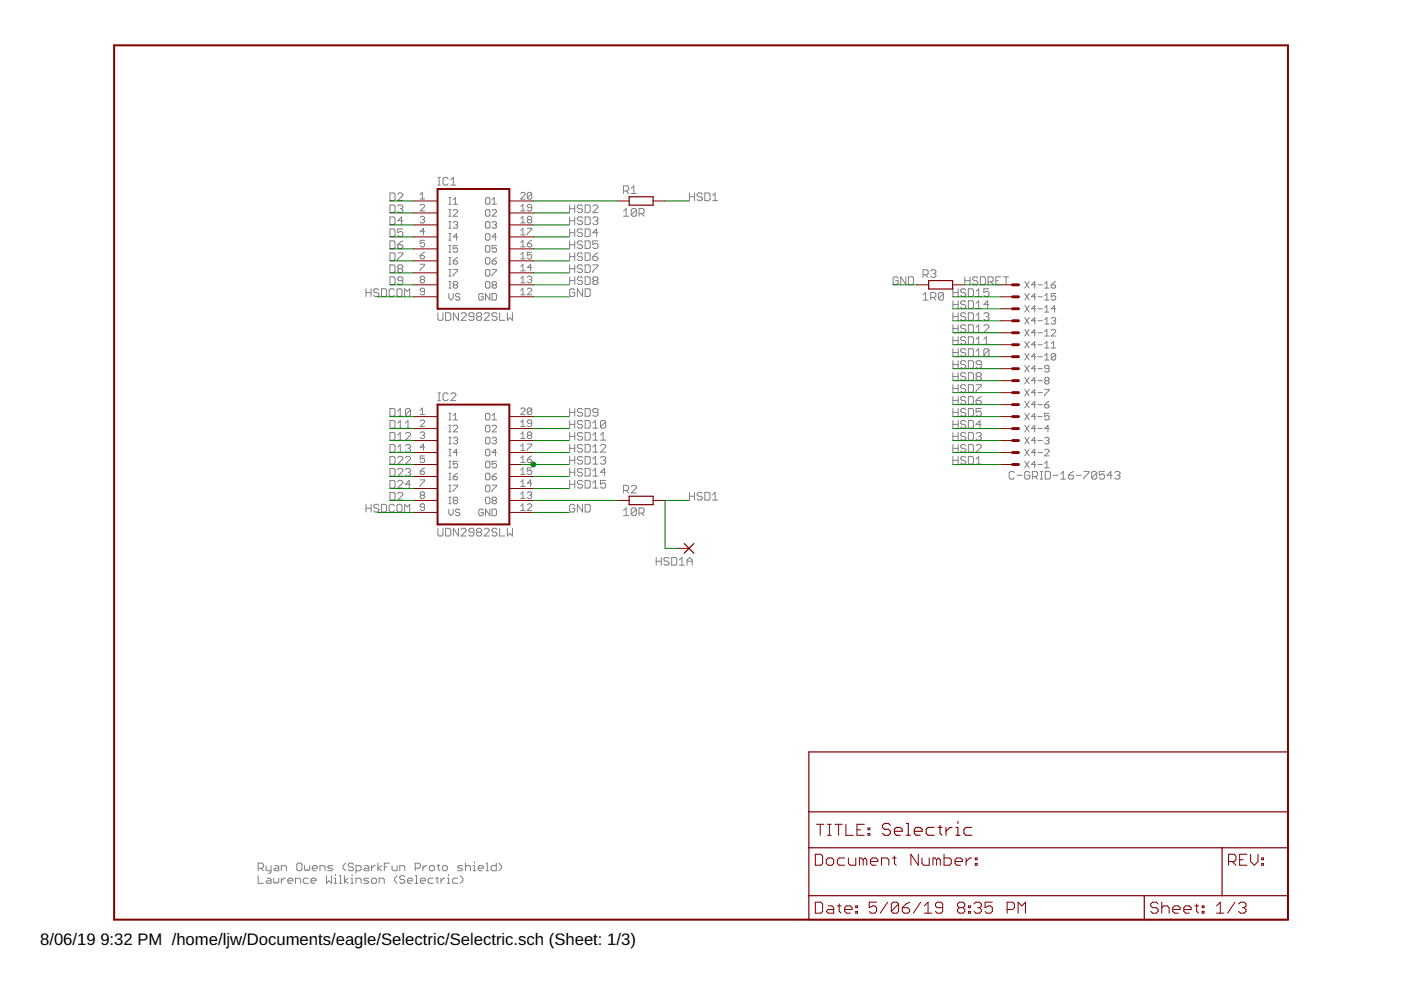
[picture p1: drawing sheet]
<svg xmlns="http://www.w3.org/2000/svg" width="297mm" height="210mm" viewBox="0 0 297 210" stroke-linecap="round" stroke-linejoin="round" font-family="sans-serif">
<defs><g id="words">
<g font-size="3.5">
<text x="8.5" y="200.4">8/06/19</text>
<text x="21.3" y="200.4">9:32 PM /home/ljw/Documents/eagle/Selectric/Selectric.sch (Sheet: 1/3)</text>
</g>
</g></defs>
<g fill="none" stroke="#808080" stroke-width=".21">
<path d="M92.8 39.2h.6M92.8 37.6h.6M93.1 37.6v1.6M95 37.9l-.3-.3h-.5l-.3 .3v1.1l.3 .2h.5l.3-.2M95.6 38.2l.5-.6v1.6M95.6 39.2h1M133.8 40l.6-.6v1.6M82.7 58.7h.8l.3 .3v1l-.3 .3h-.8zM82.7 40.9h.8l.3 .3v1.1l-.3 .2h-.8zM82.7 43.5h.8l.3 .2v1.1l-.3 .3h-.8zM82.7 46h.8l.3 .3v1l-.3 .3h-.8zM82.7 48.5h.8l.3 .3v1.1l-.3 .3h-.8z"/>
<path d="M82.7 51.1h.8l.3 .3v1l-.3 .3h-.8zM82.7 53.6h.8l.3 .3v1.1l-.3 .2h-.8zM82.7 56.2h.8l.3 .2v1.1l-.3 .3h-.8zM84.3 41.2l.3-.3h.5l.3 .3v.2l-1.1 1.1h1.1M84.3 43.7l.3-.2h.5l.3 .2v.3l-.3 .3M84.3 51.9h.8l.3 .3v.2l-.3 .3h-.5l-.3-.3zM84.3 53.6h1.1v.3l-1.1 1.1v.2M84.6 57l-.3-.3v-.3l.3-.2h.5l.3 .2v.3l-.3 .3M84.6 57l-.3 .2v.3l.3 .3h.5l.3-.3v-.3l-.3-.2M84.6 57h.5M84.9 44.3h.2M85.1 44.3l.3 .2v.3l-.3 .3h-.5l-.3-.3"/>
<path d="M85.4 48.5h-1.1v.8l.6-.2h.2l.3 .2v.6l-.3 .3h-.5l-.3-.3M85.4 59.5h-.8l-.3-.3v-.2l.3-.3h.5l.3 .3v1l-.3 .3h-.5l-.3-.3M85.4 46.8h-1.1l.8-.8v1.6M85.4 51.1l-.5 .3-.6 .5M89.1 54.2h.7l.2 .5-.2 .2h-.5l-.2-.2zM89.1 56h.9v.3l-.9 .9v.2M89.1 46.1l.2-.2h.5l.2 .2-.2 .5M89.1 43.6l.2-.3h.5l.2 .3v.2l-.9 .9h.9M89.1 41.3l.5-.5v1.4M89.1 42.2h.9M89.3 59.3l-.2-.3 .2-.4h.5l.2 .2-.2 .5M89.3 59.3l-.2 .2 .2 .5h.5l.2-.3-.2-.4"/>
<path d="M89.3 59.3h.5M89.6 46.6h.2M89.8 46.6l.2 .2-.2 .5h-.5l-.2-.3M90 50.9h-.9v.7l.7-.2 .2 .2v.5l-.2 .2h-.5l-.2-.2M90 49.1h-.9l.7-.7v1.4M90 53.5l-.9 .7M95.2 45.8h.4M95.2 43.3h.4M95.2 41.9h.4M95.2 44.4h.4M95.2 48.4h.4M95.2 47h.4"/>
<path d="M95.2 50.9h.4M95.2 49.5h.4M95.2 53.5h.4M95.2 52.1h.4M95.2 56h.4M95.2 54.6h.4M95.2 58.5h.4M95.2 57.1h.4M95.2 59.7h.4M95.4 41.9v1.4M95.4 44.4v1.4M95.4 47v1.4"/>
<path d="M95.4 49.5v1.4M95.4 52.1v1.4M95.4 54.6v1.4M95.4 57.1v1.4M95.4 59.7v1.4M96.1 55.3h.7l.2 .5-.2 .2h-.5l-.2-.2zM96.1 57.1h.9v.3l-.9 .9v.2M96.1 44.7l.2-.3h.5l.2 .3v.2l-.9 .9h.9M96.1 43.3h.9M96.1 42.4l.5-.5v1.4M96.1 47.2l.2-.2h.5l.2 .2-.2 .5M96.6 47.7h.2"/>
<path d="M96.8 47.7l.2 .2-.2 .5h-.5l-.2-.2M97 52.1h-.9v.7l.7-.3 .2 .3v.4l-.2 .3h-.5l-.2-.3M97 50.2h-.9l.7-.7v1.4M97 54.6l-.9 .7M102.9 44.7l.3-.3h.4l.3 .3v.9l-.3 .2h-.4l-.3-.2zM102.9 42.1l.3-.2h.4l.3 .2v1l-.3 .2h-.4l-.3-.2zM102.9 57.4l.3-.3h.4l.3 .3v.9l-.3 .2h-.4l-.3-.2zM102.9 47.2l.3-.2h.4l.3 .2v1l-.3 .2h-.4l-.3-.2zM102.9 59.9l.3-.2h.4l.3 .2v1l-.3 .2h-.4l-.3-.2zM102.9 49.8l.3-.3h.4l.3 .3v.9l-.3 .2h-.4l-.3-.2zM102.9 52.3l.3-.2h.4l.3 .2v.9l-.3 .3h-.4l-.3-.3zM102.9 54.8l.3-.2h.4l.3 .2v1l-.3 .2h-.4l-.3-.2z"/>
<path d="M104.3 55.3h.7l.3 .5-.3 .2h-.4l-.3-.2zM104.3 57.1h1v.3l-1 .9v.2M104.3 44.7l.3-.3h.4l.3 .3v.2l-1 .9h1M104.3 43.3h1M104.3 47.2l.3-.2h.4l.3 .2-.3 .5M104.3 42.4l.5-.5v1.4M104.8 47.7h.2M105 47.7l.3 .2-.3 .5h-.4l-.3-.2M105.3 52.1h-1v.7l.7-.3 .3 .3v.4l-.3 .3h-.4l-.3-.3M105.3 50.2h-1l.7-.7v1.4M105.3 54.6l-1 .7M110.4 41l.2-.2h.5l.2 .2v.3l-.9 .9h.9"/>
<path d="M110.4 44.7h.9M110.4 47.3h.9M110.4 52.3h.9M110.4 54.9h.9M110.4 46.3l.5-.4v1.4M110.4 60h.9M110.4 59l.5-.4v1.4M110.4 43.8l.5-.5v1.4M110.4 48.9l.5-.5v1.4M110.4 51.4l.5-.5v1.4M110.4 54l.5-.5v1.4M110.4 56.5l.5-.5v1.4"/>
<path d="M110.4 49.8h.9M110.4 57.4h.9M111.8 58.8l.2-.2h.5l.2 .2-.2 .5M111.8 48.4h.9v.2l-.9 1v.2M111.8 51.6h.7l.2 .5-.2 .2h-.5l-.2-.2zM112 46.6l-.2-.3 .2-.4h.5l.2 .2-.2 .5M112 46.6h.5M112 46.6l-.2 .2 .2 .5h.5l.2-.3-.2-.4M112.3 59.3h.2M112.5 59.3l.2 .2-.2 .5h-.5l-.2-.3M112.7 44h-.7l-.2-.2 .2-.5h.5l.2 .3v.9l-.2 .2h-.5l-.2-.2M112.7 41v1l-.2 .2h-.5l-.2-.2"/>
<path d="M112.7 53.5h-.9v.7l.7-.2 .2 .2v.5l-.2 .2h-.5l-.2-.2M112.7 41l-.2-.2h-.5l-.2 .2v1M112.7 41l-.9 1M112.7 50.9l-.9 .7M112.7 56.7h-.9l.7-.7v1.4M120.8 59.5h1.1M120.8 43.5v1.6M120.8 46v1.6M120.8 48.5v1.7M120.8 51.1v1.6M120.8 53.6v1.6M120.8 56.2v1.6"/>
<path d="M120.8 58.7v1.6M120.8 44.3h1.1M120.8 46.8h1.1M120.8 51.9h1.1M120.8 57h1.1M120.8 49.3h1.1M120.8 54.4h1.1M121.9 43.5v1.6M121.9 46v1.6M121.9 48.5v1.7M121.9 51.1v1.6M121.9 53.6v1.6"/>
<path d="M121.9 56.2v1.6M121.9 58.7v1.6M123.5 46.3l-.3-.3h-.5l-.3 .3v.2l.3 .3h.5l.3 .3v.2l-.3 .3h-.5l-.3-.3M123.5 59l-.3-.3h-.5l-.3 .3v.2l.3 .3h.5l.3 .3v.2l-.3 .3h-.5l-.3-.3M123.5 43.7l-.3-.2h-.5l-.3 .2v.3l.3 .3h.5l.3 .2v.3l-.3 .3h-.5l-.3-.3M123.5 48.8l-.3-.3h-.5l-.3 .3v.3l.3 .2h.5l.3 .3v.3l-.3 .3h-.5l-.3-.3M123.5 51.4l-.3-.3h-.5l-.3 .3v.2l.3 .3h.5l.3 .3v.2l-.3 .3h-.5l-.3-.3M123.5 53.9l-.3-.3h-.5l-.3 .3v.2l.3 .3h.5l.3 .3v.3l-.3 .2h-.5l-.3-.2M123.5 56.4l-.3-.2h-.5l-.3 .2v.3l.3 .3h.5l.3 .2v.3l-.3 .3h-.5l-.3-.3M124.1 46h.8l.2 .3v1l-.2 .3h-.8zM124.1 58.7h.8l.2 .3v1l-.2 .3h-.8zM124.1 43.5h.8l.2 .2v1.1l-.2 .3h-.8z"/>
<path d="M124.1 48.5h.8l.2 .3v1.1l-.2 .3h-.8zM124.1 51.1h.8l.2 .3v1l-.2 .3h-.8zM124.1 53.6h.8l.2 .3v1.1l-.2 .2h-.8zM124.1 56.2h.8l.2 .2v1.1l-.2 .3h-.8zM125.7 46.3l.3-.3h.5l.3 .3v.2l-.3 .3M125.7 43.7l.3-.2h.5l.3 .2v.3l-1.1 1.1h1.1M125.7 56.2h1.1v.2l-1.1 1.1v.3M125.7 54.4h.8l.3 .3v.3l-.3 .2h-.5l-.3-.2zM126 59.5l-.3-.3v-.2l.3-.3h.5l.3 .3v.2l-.3 .3M126 59.5l-.3 .3v.2l.3 .3h.5l.3-.3v-.2l-.3-.3M126 59.5h.5M126.2 46.8h.3"/>
<path d="M126.5 46.8l.3 .3v.2l-.3 .3h-.5l-.3-.3M126.8 51.1h-1.1v.8l.5-.3h.3l.3 .3v.5l-.3 .3h-.5l-.3-.3M126.8 49.3h-1.1l.8-.8v1.7M126.8 53.6l-1.1 .8M132.2 44.7l.6-.5v1.6M132.2 45.8h1.1M132.2 40.5h.8l.3-.3v-.5l-.3-.3h-.8v1.6M132.8 40.5l.5 .5M133.8 41h1.1M134.9 44.5l-.2-.3h-.6l-.3 .3v1.1M134.9 44.5v1.1l-.2 .2h-.6l-.3-.2M134.9 44.5l-1.1 1.1"/>
<path d="M135.5 45.3h.8l.3-.3v-.5l-.3-.3h-.8v1.6M136 45.3l.6 .5M146.2 40.9v1.6M146.2 41.7h1.1M147.3 40.9v1.6M148.9 41.2l-.3-.3h-.5l-.3 .3v.2l.3 .3h.5l.3 .3v.3l-.3 .2h-.5l-.3-.2M149.4 40.9h.9l.2 .3v1.1l-.2 .2h-.9zM151.1 42.5h1.1M151.1 41.4l.5-.5v1.6M190.4 59l-.2-.3h-.6l-.2 .3v1l.2 .3h.6l.2-.3v-.5h-.5M192.1 58.7v1.6l-1.1-1.6v1.6M192.6 58.7h.8l.3 .3v1l-.3 .3h-.8z"/>
<path d="M195.7 58.3h.8l.3-.3v-.5l-.3-.3h-.8v1.6M196.2 58.3l.6 .5M197.3 57.5l.3-.3h.5l.3 .3v.2l-.3 .3M197.9 58h.2M198.1 58l.3 .3v.2l-.3 .3h-.5l-.3-.3M204.6 59.5h1.1M204.6 58.7v1.6M205.7 58.7v1.6M207.3 59l-.3-.3h-.5l-.3 .3v.2l.3 .3h.5l.3 .3v.2l-.3 .3h-.5l-.3-.3M207.9 58.7h.8l.2 .3v1l-.2 .3h-.8zM209.5 59.8h.8l.3-.3v-.5l-.3-.3h-.8v1.6M210 59.8l.6 .5"/>
<path d="M211.1 59.5h.6M212.2 58.7h-1.1v1.6h1.1M212.8 58.7h1M213.3 58.7v1.6M217.3 59.7l.9 1.4M218.2 59.7l-.9 1.4M223.8 59.7l-.9 .7M77.6 62h1.1M77.6 61.2v1.7M78.7 61.2v1.7M80.3 61.5l-.2-.3h-.6l-.3 .3v.3l.3 .2h.6l.2 .3v.3l-.2 .3h-.6l-.3-.3M80.9 61.2h.8l.3 .3v1.1l-.3 .3h-.8z"/>
<path d="M83.6 61.5l-.3-.3h-.5l-.3 .3v1.1l.3 .3h.5l.3-.3M84.4 61.2h.6l.2 .3v1.1l-.2 .3h-.6l-.2-.3v-1.1zM85.8 62.9v-1.7l.5 .6 .6-.6v1.7M90 61.8h-.7l-.2-.2 .2-.5h.5l.2 .2v1l-.2 .2h-.5l-.2-.2M92.8 66.3v1.4l.3 .2h.6l.2-.2v-1.4M94.5 66.3h.8l.3 .3v1.1l-.3 .2h-.8zM95.2 62.2v1l.4 .4 .5-.4v-1M95.2 61.1h.4M96.3 60.4l-.2-.2 .2-.5h.5l.2 .2-.2 .5M96.3 60.4l-.2 .2 .2 .5h.5l.2-.2-.2-.5M96.3 60.4h.5M97.2 66.3v1.6l-1.1-1.6v1.6"/>
<path d="M97.5 62.5l-.2-.3h-.5l-.2 .3 .2 .4h.5l.2 .3-.2 .4h-.5l-.2-.2M97.7 66.6l.3-.3h.6l.2 .3v.2l-1.1 1.1h1.1M100.5 67.1h-.8l-.3-.3v-.2l.3-.3h.5l.3 .3v1.1l-.3 .2h-.5l-.3-.2M101.3 67.1l-.3 .3v.3l.3 .2h.5l.3-.2v-.3l-.3-.3M101.3 67.1l-.3-.3v-.2l.3-.3h.5l.3 .3v.2l-.3 .3M101.3 67.1h.5M102.4 62.5l-.2-.3h-.5l-.2 .3v.9l.2 .2h.5l.2-.2v-.5h-.4M102.7 66.6l.2-.3h.6l.2 .3v.2l-1 1.1h1M103.9 62.2v1.4l-1-1.4v1.4M104.3 62.2h.7l.3 .3v.9l-.3 .2h-.7zM104.6 60.4l-.3-.2 .3-.5h.4l.3 .2-.3 .5M104.6 60.4l-.3 .2 .3 .5h.4l.3-.2-.3-.5"/>
<path d="M104.6 60.4h.4M105.4 66.6l-.3-.3h-.5l-.3 .3v.2l.3 .3h.5l.3 .3v.3l-.3 .2h-.5l-.3-.2M105.9 66.3v1.6h1.1M107.6 66.3v1.6l.5-.5 .5 .5v-1.6M110.4 61.6l.5-.5v1.4M110.4 62.5h.9M111.8 61.3l.2-.2h.5l.2 .2v.3l-.9 .9h.9M121.9 61.5l-.3-.3h-.5l-.3 .3v1.1l.3 .3h.5l.3-.3v-.6h-.6M123.5 61.2v1.7l-1.1-1.7v1.7M124.1 61.2h.8l.2 .3v1.1l-.2 .3h-.8zM195.7 62.5l.5-.5v1.6M195.7 63.6h1.1"/>
<path d="M197.3 63.1h.8l.3-.3v-.5l-.3-.3h-.8v1.6M197.9 63.1l.5 .5M200 62.3v1.1l-.2 .2h-.6l-.2-.2M200 62.3l-.2-.3h-.6l-.2 .3v1.1M200 62.3l-1 1.1M202 62h1.1M202 67.1h1.1M202 61.2v1.7M202 63.8v1.6M202 66.3v1.6M202 68.9v1.6M202 71.4v1.6"/>
<path d="M202 73.9v1.6M202 76.5v1.6M202 79v1.6M202 79.8h1.1M202 77.3h1.1M202 74.7h1.1M202 72.2h1.1M202 69.7h1.1M202 64.6h1.1M203.1 61.2v1.7M203.1 63.8v1.6M203.1 66.3v1.6"/>
<path d="M203.1 68.9v1.6M203.1 71.4v1.6M203.1 73.9v1.6M203.1 76.5v1.6M203.1 79v1.6M204.8 61.5l-.3-.3h-.5l-.3 .3v.3l.3 .2h.5l.3 .3v.3l-.3 .3h-.5l-.3-.3M204.8 66.6l-.3-.3h-.5l-.3 .3v.2l.3 .3h.5l.3 .3v.3l-.3 .2h-.5l-.3-.2M204.8 64l-.3-.2h-.5l-.3 .2v.3l.3 .3h.5l.3 .3v.2l-.3 .3h-.5l-.3-.3M204.8 69.1l-.3-.2h-.5l-.3 .2v.3l.3 .3h.5l.3 .2v.3l-.3 .3h-.5l-.3-.3M204.8 71.6l-.3-.2h-.5l-.3 .2v.3l.3 .3h.5l.3 .3v.2l-.3 .3h-.5l-.3-.3M204.8 74.2l-.3-.3h-.5l-.3 .3v.3l.3 .2h.5l.3 .3v.3l-.3 .2h-.5l-.3-.2M204.8 76.7l-.3-.2h-.5l-.3 .2v.3l.3 .3h.5l.3 .3v.2l-.3 .3h-.5l-.3-.3"/>
<path d="M204.8 79.3l-.3-.3h-.5l-.3 .3v.2l.3 .3h.5l.3 .3v.3l-.3 .2h-.5l-.3-.2M205.3 66.3h.8l.3 .3v1.1l-.3 .2h-.8zM205.3 76.5h.8l.3 .2v1.1l-.3 .3h-.8zM205.3 73.9h.8l.3 .3v1.1l-.3 .2h-.8zM205.3 61.2h.8l.3 .3v1.1l-.3 .3h-.8zM205.3 63.8h.8l.3 .2v1.1l-.3 .3h-.8zM205.3 68.9h.8l.3 .2v1.1l-.3 .3h-.8zM205.3 71.4h.8l.3 .2v1.1l-.3 .3h-.8zM205.3 79h.8l.3 .3v1.1l-.3 .2h-.8zM206.9 67.9h1.1M206.9 62.9h1.1M206.9 61.8l.6-.6v1.7"/>
<path d="M206.9 64.3l.6-.5v1.6M206.9 66.8l.6-.5v1.6M206.9 69.4l.6-.5v1.6M206.9 71.9l.6-.5v1.6M206.9 74.5l.6-.6v1.6M206.9 75.5h1.1M206.9 73h1.1M206.9 70.5h1.1M206.9 65.4h1.1M207.2 79.8l-.3-.3v-.2l.3-.3h.6l.2 .3v.2l-.2 .3M207.2 79.8l-.3 .3v.3l.3 .2h.6l.2-.2v-.3l-.2-.3M207.2 79.8h.6"/>
<path d="M208 77.3h-.8l-.3-.3v-.3l.3-.2h.6l.2 .2v1.1l-.2 .3h-.6l-.3-.3M208.6 66.6l.3-.3h.5l.3 .3v.2l-.3 .3M208.6 69.1l.3-.2h.5l.3 .2v.3l-1.1 1.1h1.1M208.6 73h1.1M208.6 71.9l.5-.5v1.6M209.1 67.1h.3M209.4 67.1l.3 .3v.3l-.3 .2h-.5l-.3-.2M209.7 61.2h-1.1v.8l.5-.2h.3l.3 .2v.6l-.3 .3h-.5l-.3-.3M209.7 74.2l-.3-.3h-.5l-.3 .3v1.1M209.7 74.2v1.1l-.3 .2h-.5l-.3-.2M209.7 74.2l-1.1 1.1M209.7 64.6h-1.1l.8-.8v1.6"/>
<path d="M217.3 77.5l.9 1.4M217.3 74.9l.9 1.4M217.3 72.4l.9 1.4M217.3 69.8l.9 1.4M217.3 67.3l.9 1.4M217.3 64.8l.9 1.4M217.3 62.2l.9 1.4M218.2 77.5l-.9 1.4M218.2 74.9l-.9 1.4M218.2 72.4l-.9 1.4M218.2 69.8l-.9 1.4M218.2 67.3l-.9 1.4"/>
<path d="M218.2 64.8l-.9 1.4M218.2 62.2l-.9 1.4M219.6 60.4h-.9l.7-.7v1.4M219.6 62.9h-.9l.7-.7v1.4M219.6 65.5h-.9l.7-.7v1.4M219.6 68h-.9l.7-.7v1.4M219.6 70.5h-.9l.7-.7v1.4M219.6 73.1h-.9l.7-.7v1.4M219.6 75.6h-.9l.7-.7v1.4M219.6 78.2h-.9l.7-.7v1.4M220.1 60.4h.9M220.1 62.9h.9"/>
<path d="M220.1 78.2h.9M220.1 75.6h.9M220.1 73.1h.9M220.1 70.5h.9M220.1 68h.9M220.1 65.5h.9M221.5 63.6h.9M221.5 61.1h.9M221.5 60.2l.5-.5v1.4M221.5 62.7l.5-.5v1.4M221.5 65.2l.5-.4v1.4M221.5 67.8l.5-.5v1.4"/>
<path d="M221.5 70.3l.5-.5v1.4M221.5 72.9l.5-.5v1.4M221.5 75.4l.5-.5v1.4M221.5 76.3h.9M221.5 73.8h.9M221.5 71.2h.9M221.5 68.7h.9M221.5 66.2h.9M222.4 78.2h-.7l-.2-.3 .2-.4h.5l.2 .2v.9l-.2 .3h-.5l-.2-.3M222.9 60.4h.7l.2 .5-.2 .2h-.5l-.2-.2zM222.9 67.5l.2-.2h.5l.2 .2-.2 .5M222.9 70.1l.2-.3h.5l.2 .3v.2l-.9 .9h.9"/>
<path d="M222.9 73.8h.9M222.9 72.9l.5-.5v1.4M223.4 68h.2M223.6 68l.2 .2-.2 .5h-.5l-.2-.2M223.8 62.2h-.9v.7l.7-.2 .2 .2v.5l-.2 .2h-.5l-.2-.2M223.8 75.2v.9l-.2 .2h-.5l-.2-.2M223.8 75.2l-.2-.3h-.5l-.2 .3v.9M223.8 75.2l-.9 .9M223.8 65.5h-.9l.7-.7v1.4M82.7 86.6h.8l.3 .3v1.1l-.3 .2h-.8zM82.7 89.2h.8l.3 .2v1.1l-.3 .3h-.8zM82.7 91.7h.8l.3 .3v1l-.3 .3h-.8z"/>
<path d="M82.7 94.2h.8l.3 .3v1.1l-.3 .3h-.8zM82.7 96.8h.8l.3 .2v1.1l-.3 .3h-.8zM82.7 99.3h.8l.3 .3v1.1l-.3 .2h-.8zM84.3 97l.3-.2h.5l.3 .2v.3l-1.1 1.1h1.1M84.3 99.6l.3-.3h.5l.3 .3v.3l-1.1 1h1.1M84.3 88.2h1.1M84.3 87.2l.6-.6v1.6M84.3 89.7l.6-.5v1.6M84.3 92.2l.6-.5v1.6M84.3 94.8l.6-.6v1.7M84.3 90.8h1.1M84.3 93.3h1.1"/>
<path d="M84.3 95.9h1.1M86 99.6l.2-.3h.6l.2 .3v.3l-.2 .2M86 92l.2-.3h.6l.2 .3v.2l-1 1.1h1M86 94.5l.2-.3h.6l.2 .3v.3l-.2 .3M86 97l.2-.2h.6l.2 .2v.3l-1 1.1h1M86 90.8h1M86 89.7l.5-.5v1.6M86.5 95.1h.3M86.8 95.1l.2 .2v.3l-.2 .3h-.6l-.2-.3M87 86.9v1.1l-.2 .2h-.6l-.2-.2M87 86.9l-.2-.3h-.6l-.2 .3v1.1M87 86.9l-1 1.1"/>
<path d="M89.1 99.9h.7l.2 .5-.2 .2h-.5l-.2-.2zM89.1 87l.5-.5v1.4M89.1 89.3l.2-.3h.5l.2 .3v.2l-.9 .9h.9M89.1 91.8l.2-.2h.5l.2 .2-.2 .5M89.1 87.9h.9M89.6 92.3h.2M89.8 92.3l.2 .2-.2 .5h-.5l-.2-.2M90 96.7h-.9v.7l.5-.3 .4 .3v.4l-.2 .3h-.5l-.2-.3M90 94.8h-.9l.7-.7v1.4M90 99.2l-.9 .7M92.8 84.9h.6M92.8 83.3h.6"/>
<path d="M93.1 83.3v1.6M95 83.6l-.3-.3h-.5l-.3 .3v1.1l.3 .2h.5l.3-.2M95.2 89h.4M95.2 87.6h.4M95.2 91.6h.4M95.2 90.2h.4M95.2 94.1h.4M95.2 92.7h.4M95.2 96.6h.4M95.2 95.2h.4M95.2 99.2h.4M95.2 97.8h.4"/>
<path d="M95.4 87.6v1.4M95.4 90.2v1.4M95.4 92.7v1.4M95.4 95.2v1.4M95.4 97.8v1.4M95.6 83.6l.2-.3h.6l.2 .3v.3l-1 1h1M96.1 88.1l.5-.5v1.4M96.1 90.4l.2-.2h.5l.2 .2v.2l-.9 1h.9M96.1 92.9l.2-.2h.5l.2 .2-.2 .5M96.1 89h.9M96.6 93.4h.2M96.8 93.4l.2 .2-.2 .5h-.5l-.2-.2"/>
<path d="M97 97.8h-.9v.7l.5-.2 .4 .2v.5l-.2 .2h-.5l-.2-.2M97 95.9h-.9l.7-.7v1.4M103.2 87.6h.4l.3 .3v.9l-.3 .2h-.4l-.3-.2v-.9zM103.2 90.2h.4l.3 .2v.9l-.3 .3h-.4l-.3-.3v-.9zM103.2 92.7h.4l.3 .2v1l-.3 .2h-.4l-.3-.2v-1zM103.2 95.2h.4l.3 .3v.9l-.3 .2h-.4l-.3-.2v-.9zM103.2 97.8h.4l.3 .2v1l-.3 .2h-.4l-.3-.2v-1zM104.3 90.4l.3-.2h.4l.3 .2v.2l-1 1h1M104.3 92.9l.3-.2h.4l.3 .2-.3 .5M104.3 88.1l.5-.5v1.4M104.3 89h1M104.8 93.4h.2"/>
<path d="M105 93.4l.3 .2-.3 .5h-.4l-.3-.2M105.3 97.8h-1v.7l.5-.2 .5 .2v.5l-.3 .2h-.4l-.3-.2M105.3 95.9h-1l.7-.7v1.4M110.4 89.5l.5-.5v1.4M110.4 92.1l.5-.5v1.4M110.4 94.6l.5-.5v1.4M110.4 97.1l.5-.4v1.4M110.4 99.7l.5-.5v1.4M110.4 86.7l.2-.2h.5l.2 .2v.3l-.9 .9h.9M110.4 90.4h.9M110.4 93h.9M110.4 98.1h.9"/>
<path d="M110.4 95.5h.9M111.8 94.1h.9v.3l-.9 .9v.2M111.8 97.4h.7l.2 .4-.2 .3h-.5l-.2-.3zM112 92.3l-.2-.2 .2-.5h.5l.2 .2-.2 .5M112 92.3l-.2 .2 .2 .5h.5l.2-.2-.2-.5M112 92.3h.5M112.7 86.7v1l-.2 .2h-.5l-.2-.2M112.7 89.7h-.7l-.2-.2 .2-.5h.5l.2 .3v.9l-.2 .2h-.5l-.2-.2M112.7 99.2h-.9v.7l.5-.2 .4 .2v.5l-.2 .2h-.5l-.2-.2M112.7 86.7l-.2-.2h-.5l-.2 .2v1M112.7 86.7l-.9 1M112.7 96.7l-.9 .7"/>
<path d="M120.8 86.6v1.6M120.8 89.2v1.6M120.8 91.7v1.6M120.8 94.2v1.7M120.8 96.8v1.6M120.8 99.3v1.6M120.8 95.1h1.1M120.8 97.6h1.1M120.8 92.5h1.1M120.8 90h1.1M120.8 87.4h1.1M121.9 86.6v1.6"/>
<path d="M121.9 89.2v1.6M121.9 91.7v1.6M121.9 94.2v1.7M121.9 96.8v1.6M121.9 99.3v1.6M123.5 92l-.3-.3h-.5l-.3 .3v.2l.3 .3h.5l.3 .3v.2l-.3 .3h-.5l-.3-.3M123.5 94.5l-.3-.3h-.5l-.3 .3v.3l.3 .3h.5l.3 .2v.3l-.3 .3h-.5l-.3-.3M123.5 89.4l-.3-.2h-.5l-.3 .2v.3l.3 .3h.5l.3 .3v.2l-.3 .3h-.5l-.3-.3M123.5 86.9l-.3-.3h-.5l-.3 .3v.3l.3 .2h.5l.3 .3v.3l-.3 .2h-.5l-.3-.2M123.5 97l-.3-.2h-.5l-.3 .2v.3l.3 .3h.5l.3 .3v.2l-.3 .3h-.5l-.3-.3M123.5 99.6l-.3-.3h-.5l-.3 .3v.3l.3 .2h.5l.3 .3v.3l-.3 .2h-.5l-.3-.2M124.1 89.2h.8l.2 .2v1.1l-.2 .3h-.8z"/>
<path d="M124.1 91.7h.8l.2 .3v1l-.2 .3h-.8zM124.1 86.6h.8l.2 .3v1.1l-.2 .2h-.8zM124.1 94.2h.8l.2 .3v1.1l-.2 .3h-.8zM124.1 96.8h.8l.2 .2v1.1l-.2 .3h-.8zM124.1 99.3h.8l.2 .3v1.1l-.2 .2h-.8zM125.7 90.8h1.1M125.7 93.3h1.1M125.7 95.9h1.1M125.7 98.4h1.1M125.7 89.7l.5-.5v1.6M125.7 92.2l.5-.5v1.6M125.7 94.8l.5-.6v1.7"/>
<path d="M125.7 97.3l.5-.5v1.6M125.7 99.9l.5-.6v1.6M126.8 87.4h-.8l-.3-.2v-.3l.3-.3h.5l.3 .3v1.1l-.3 .2h-.5l-.3-.2M127.3 97l.3-.2h.5l.3 .2v.3l-.3 .3M127.3 93.3h1.1M127.3 94.5l.3-.3h.5l.3 .3v.3l-1.1 1.1h1.1M127.3 92.2l.6-.5v1.6M127.9 97.6h.2M128.1 97.6l.3 .3v.2l-.3 .3h-.5l-.3-.3M128.4 89.4v1.1l-.3 .3h-.5l-.3-.3M128.4 89.4l-.3-.2h-.5l-.3 .2v1.1M128.4 89.4l-1.1 1.1"/>
<path d="M202 95.1h1.1M202 81.6v1.6M202 84.1v1.6M202 86.6v1.6M202 89.2v1.6M202 91.7v1.6M202 94.2v1.7M202 96.8v1.6M202 97.6h1.1M202 92.5h1.1M202 90h1.1M202 87.4h1.1"/>
<path d="M202 84.9h1.1M202 82.4h1.1M203.1 81.6v1.6M203.1 84.1v1.6M203.1 86.6v1.6M203.1 89.2v1.6M203.1 91.7v1.6M203.1 94.2v1.7M203.1 96.8v1.6M204.8 97l-.3-.2h-.5l-.3 .2v.3l.3 .3h.5l.3 .3v.2l-.3 .3h-.5l-.3-.3M204.8 86.9l-.3-.3h-.5l-.3 .3v.3l.3 .2h.5l.3 .3v.3l-.3 .2h-.5l-.3-.2M204.8 89.4l-.3-.2h-.5l-.3 .2v.3l.3 .3h.5l.3 .3v.2l-.3 .3h-.5l-.3-.3"/>
<path d="M204.8 92l-.3-.3h-.5l-.3 .3v.2l.3 .3h.5l.3 .3v.2l-.3 .3h-.5l-.3-.3M204.8 94.5l-.3-.3h-.5l-.3 .3v.3l.3 .3h.5l.3 .2v.3l-.3 .3h-.5l-.3-.3M204.8 81.8l-.3-.2h-.5l-.3 .2v.3l.3 .3h.5l.3 .2v.3l-.3 .3h-.5l-.3-.3M204.8 84.3l-.3-.2h-.5l-.3 .2v.3l.3 .3h.5l.3 .3v.2l-.3 .3h-.5l-.3-.3M205.3 86.6h.8l.3 .3v1.1l-.3 .2h-.8zM205.3 89.2h.8l.3 .2v1.1l-.3 .3h-.8zM205.3 91.7h.8l.3 .3v1l-.3 .3h-.8zM205.3 94.2h.8l.3 .3v1.1l-.3 .3h-.8zM205.3 96.8h.8l.3 .2v1.1l-.3 .3h-.8zM205.3 81.6h.8l.3 .2v1.1l-.3 .3h-.8zM205.3 84.1h.8l.3 .2v1.1l-.3 .3h-.8zM206.9 92l.3-.3h.6l.2 .3v.2l-.2 .3"/>
<path d="M206.9 94.5l.3-.3h.6l.2 .3v.3l-1.1 1.1h1.1M206.9 98.4h1.1M206.9 97.3l.6-.5v1.6M206.9 81.6h1.1v.2l-1.1 1.1v.3M206.9 84.9h.9l.2 .3v.2l-.2 .3h-.6l-.3-.3zM207.5 92.5h.3M207.8 92.5l.2 .3v.2l-.2 .3h-.6l-.3-.3M208 90h-1.1l.9-.8v1.6M208 86.6h-1.1v.8l.6-.2h.3l.2 .2v.6l-.2 .2h-.6l-.3-.2M208 84.1l-.5 .2-.6 .6M217.3 97.8l.9 1.4M217.3 95.2l.9 1.4"/>
<path d="M217.3 92.7l.9 1.4M217.3 90.2l.9 1.4M217.3 87.6l.9 1.4M217.3 85.1l.9 1.4M217.3 82.5l.9 1.4M217.3 80l.9 1.4M218.2 97.8l-.9 1.4M218.2 95.2l-.9 1.4M218.2 92.7l-.9 1.4M218.2 90.2l-.9 1.4M218.2 87.6l-.9 1.4M218.2 85.1l-.9 1.4"/>
<path d="M218.2 82.5l-.9 1.4M218.2 80l-.9 1.4M219.6 93.4h-.9l.7-.7v1.4M219.6 95.9h-.9l.7-.7v1.4M219.6 80.7h-.9l.7-.7v1.4M219.6 83.2h-.9l.7-.7v1.4M219.6 85.8h-.9l.7-.7v1.4M219.6 88.3h-.9l.7-.7v1.4M219.6 90.9h-.9l.7-.7v1.4M219.6 98.5h-.9l.7-.7v1.4M220.1 93.4h.9M220.1 95.9h.9"/>
<path d="M220.1 98.5h.9M220.1 90.9h.9M220.1 88.3h.9M220.1 85.8h.9M220.1 83.2h.9M220.1 80.7h.9M220.5 99.9h.6M220.8 99.9v1.7M221.5 92.9l.2-.2h.5l.2 .2-.2 .5M221.5 95.5l.2-.3h.5l.2 .3v.2l-.9 .9h.9M221.5 99.2h.9M221.5 85.8h.7l.2 .5-.2 .2h-.5l-.2-.2z"/>
<path d="M221.5 98.3l.5-.5v1.4M221.5 82.5h.9v.3l-.9 .9v.2M221.6 99.9h.8l.3 .3v1.1l-.3 .3h-.8zM221.7 80.7l-.2-.2 .2-.5h.5l.2 .2-.2 .5M221.7 80.7l-.2 .2 .2 .5h.5l.2-.2-.2-.5M221.7 80.7h.5M222 93.4h.2M222.2 93.4l.2 .2-.2 .5h-.5l-.2-.2M222.4 87.6h-.9v.7l.5-.2 .4 .2v.5l-.2 .2h-.5l-.2-.2M222.4 90.9h-.9l.7-.7v1.4M222.4 85.1l-.9 .7M227.6 99.9l-.5 .3-.6 .6"/>
<path d="M229.8 99.9h1.1v.3l-1.1 1.1v.3M234.2 99.9h-1.1v.9l.5-.3h.3l.3 .3v.5l-.3 .3h-.6l-.2-.3M77.6 107.8h1.1M77.6 106.9v1.7M78.7 106.9v1.7M80.3 107.2l-.2-.3h-.6l-.3 .3v.3l.3 .3h.6l.2 .2v.3l-.2 .3h-.6l-.3-.3M80.9 106.9h.8l.3 .3v1.1l-.3 .3h-.8zM82.7 101.9h.8l.3 .2v1.1l-.3 .3h-.8zM82.7 104.4h.8l.3 .3v1l-.3 .3h-.8zM83.6 107.2l-.3-.3h-.5l-.3 .3v1.1l.3 .3h.5l.3-.3M84.3 102.1l.3-.2h.5l.3 .2v.3l-1.1 1.1h1.1M84.3 104.7l.3-.3h.5l.3 .3v.2l-1.1 1.1h1.1"/>
<path d="M84.4 106.9h.6l.2 .3v1.1l-.2 .3h-.6l-.2-.3v-1.1zM85.8 108.6v-1.7l.5 .6 .6-.6v1.7M86.5 100.1h.3M86.8 100.1l.2 .3v.3l-.2 .2h-.6l-.2-.2M87 102.7h-1l.8-.8v1.6M89.1 101.7h.9v.3l-.9 .9v.2M89.3 105l-.2-.2 .2-.5h.5l.2 .2-.2 .5M89.3 105l-.2 .2 .2 .5h.5l.2-.2-.2-.5M89.3 105h.5M90 107.5h-.7l-.2-.2 .2-.5h.5l.2 .3v.9l-.2 .2h-.5l-.2-.2M92.8 112v1.4l.3 .2h.6l.2-.2v-1.4M94.5 112h.8l.3 .3v1.1l-.3 .2h-.8z"/>
<path d="M95.2 107.9v1l.4 .4 .5-.4v-1M95.2 101.7h.4M95.2 100.3h.4M95.2 104.3h.4M95.2 102.9h.4M95.2 106.8h.4M95.2 105.4h.4M95.4 100.3v1.4M95.4 102.9v1.4M95.4 105.4v1.4M96.1 101h.7l.2 .5-.2 .2h-.5l-.2-.2zM96.1 102.9h.9v.2l-.9 .9v.3"/>
<path d="M96.3 106.1l-.2-.2 .2-.5h.5l.2 .2-.2 .5M96.3 106.1l-.2 .2 .2 .5h.5l.2-.2-.2-.5M96.3 106.1h.5M97 100.3l-.9 .7M97.2 112v1.6l-1.1-1.6v1.6M97.5 108.2l-.2-.3h-.5l-.2 .5 .2 .2h.5l.2 .5-.2 .2h-.5l-.2-.2M97.7 112.3l.3-.3h.6l.2 .3v.3l-1.1 1h1.1M100.5 112.8h-.8l-.3-.2v-.3l.3-.3h.5l.3 .3v1.1l-.3 .2h-.5l-.3-.2M101.3 112.8l-.3-.2v-.3l.3-.3h.5l.3 .3v.3l-.3 .2M101.3 112.8l-.3 .3v.3l.3 .2h.5l.3-.2v-.3l-.3-.3M101.3 112.8h.5M102.4 108.2l-.2-.3h-.5l-.2 .3v.9l.2 .2h.5l.2-.2v-.5h-.4"/>
<path d="M102.7 112.3l.2-.3h.6l.2 .3v.3l-1 1h1M103.2 100.3h.4l.3 .3v.9l-.3 .2h-.4l-.3-.2v-.9zM103.2 102.9h.4l.3 .2v.9l-.3 .3h-.4l-.3-.3v-.9zM103.2 105.4h.4l.3 .2v1l-.3 .2h-.4l-.3-.2v-1zM103.9 107.9v1.4l-1-1.4v1.4M104.3 101h.7l.3 .5-.3 .2h-.4l-.3-.2zM104.3 102.9h1v.2l-1 .9v.3M104.3 107.9h.7l.3 .3v.9l-.3 .2h-.7zM104.6 106.1l-.3-.2 .3-.5h.4l.3 .2-.3 .5M104.6 106.1l-.3 .2 .3 .5h.4l.3-.2-.3-.5M104.6 106.1h.4M105.3 100.3l-1 .7"/>
<path d="M105.4 112.3l-.3-.3h-.5l-.3 .3v.3l.3 .2h.5l.3 .3v.3l-.3 .2h-.5l-.3-.2M105.9 112v1.6h1.1M107.6 112v1.6l.5-.5 .5 .5v-1.6M110.4 102.2l.5-.5v1.4M110.4 104.8l.5-.5v1.4M110.4 107.3l.5-.5v1.4M110.4 100.6h.9M110.4 105.7h.9M110.4 103.1h.9M110.4 108.2h.9M111.8 104.5l.2-.2h.5l.2 .2-.2 .5M111.8 107.1l.2-.3h.5l.2 .3v.2l-.9 .9h.9"/>
<path d="M112.3 105h.2M112.5 105l.2 .2-.2 .5h-.5l-.2-.2M112.7 102.4h-.9l.7-.7v1.4M120.8 101.9v1.6M120.8 102.7h1.1M120.8 100.1h1.1M121.9 107.2l-.3-.3h-.5l-.3 .3v1.1l.3 .3h.5l.3-.3v-.5h-.6M121.9 101.9v1.6M123.5 102.1l-.3-.2h-.5l-.3 .2v.3l.3 .3h.5l.3 .3v.2l-.3 .3h-.5l-.3-.3M123.5 106.9v1.7l-1.1-1.7v1.7M124.1 101.9h.8l.2 .2v1.1l-.2 .3h-.8zM124.1 106.9h.8l.2 .3v1.1l-.2 .3h-.8z"/>
<path d="M125.7 103.5h1.1M125.7 100.9h1.1M125.7 102.4l.5-.5v1.6M128.4 101.9h-1.1v.8l.6-.3h.2l.3 .3v.5l-.3 .3h-.5l-.3-.3M128.4 100.1h-1.1l.8-.8v1.6M132.2 108.2l.6-.5v1.6M132.2 109.3h1.1M132.2 104h.8l.3-.3v-.5l-.3-.3h-.8v1.6M132.8 104l.5 .5M133.8 103.2l.3-.3h.6l.2 .3v.2l-1.1 1.1h1.1M134.9 108v1.1l-.2 .2h-.6l-.3-.2M134.9 108l-.2-.3h-.6l-.3 .3v1.1"/>
<path d="M134.9 108l-1.1 1.1M135.5 108.8h.8l.3-.3v-.5l-.3-.3h-.8v1.6M136 108.8l.6 .5M139.1 118.2v1.6M139.1 119h1.1M140.2 118.2v1.6M141.9 118.5l-.3-.3h-.6l-.2 .3v.2l.2 .3h.6l.3 .3v.2l-.3 .3h-.6l-.2-.3M142.4 118.2h.8l.3 .3v1l-.3 .3h-.8zM144 119.8h1.1M144 118.7l.6-.5v1.6M145.7 119h1.1M145.7 119.8v-1.1l.5-.5 .6 .5v1.1"/>
<path d="M146.2 104.4v1.6M146.2 105.2h1.1M147.3 104.4v1.6M148.9 104.7l-.3-.3h-.5l-.3 .3v.2l.3 .3h.5l.3 .3v.2l-.3 .3h-.5l-.3-.3M149.4 104.4h.9l.2 .3v1l-.2 .3h-.9zM151.1 106h1.1M151.1 104.9l.5-.5v1.6M215.1 100.2l-.3-.3h-.6l-.2 .3v1.1l.2 .3h.6l.3-.3M215.6 100.8h1.1M218.3 100.2l-.2-.3h-.6l-.2 .3v1.1l.2 .3h.6l.2-.3v-.5h-.5M218.9 101h.8l.3-.2v-.6l-.3-.3h-.8v1.7M219.4 101l.6 .6"/>
<path d="M220.5 101.6h.6M223.3 100.8h1M224.9 101.6h1.1M224.9 100.5l.5-.6v1.7M226.5 100.8h.9l.2 .2v.3l-.2 .3h-.6l-.3-.3zM228.2 100.8h1.1M232.5 100.2l-.2-.3h-.6l-.3 .3v1.1M232.5 100.2v1.1l-.2 .3h-.6l-.3-.3M232.5 100.2l-1.1 1.1M235.8 100.8h-1.1l.8-.9v1.7M236.3 100.2l.3-.3h.6l.2 .3v.3l-.2 .3M236.9 100.8h.3"/>
<path d="M237.2 100.8l.2 .2v.3l-.2 .3h-.6l-.3-.3M54.7 184.1h.9l.2-.3v-.5l-.2-.3h-.9v1.6M54.7 185.7v1.6h1.1M55.3 184.1l.5 .5M56.4 183.5v.9l.3 .2h.8M56.7 186.2h.5l.3 .3v.8h-.8l-.3-.3 .3-.2h.8M57.5 183.5v1.4l-.3 .3h-.3M58 186.2v.8l.3 .3 .3-.3 .2 .3 .3-.3v-.8M58.3 183.5h.5l.3 .3v.8h-.8l-.3-.2 .3-.3h.8M59.6 184.6v-1.1h.9l.2 .3v.8M59.6 186.2v1.1M60.5 186.2h-.3l-.6 .6"/>
<path d="M61 186.8h1.1v-.3l-.3-.3h-.5l-.3 .3v.5l.3 .3h.5M62.7 187.3v-1.1h.8l.2 .3v.8M62.9 183.3l.3-.3h.6l.2 .3v1.1l-.2 .2h-.6l-.3-.2zM64.6 183.5v.9l.2 .2 .3-.2 .3 .2 .3-.2v-.9M65.4 186.2h-.8l-.3 .3v.5l.3 .3h.8M65.9 186.8h1.1v-.3l-.3-.3h-.5l-.3 .3v.5l.3 .3h.5M66.2 184.1h1.1v-.3l-.3-.3h-.5l-.3 .3v.6l.3 .2h.5M67.8 184.6v-1.1h.9l.2 .3v.8M69.2 185.7v1.6l.5-.5 .6 .5v-1.6M70.6 183.5h-.9l-.2 .3 .2 .3h.6l.3 .3-.3 .2h-.8M70.8 187.3h.6M70.8 186.2h.3v1.1"/>
<path d="M71.1 185.4v.3M71.9 187.3h.6M71.9 185.7h.3v1.6M73 185.7v1.6M73.3 183l-.6 .5v.6l.6 .5M73.8 186.2l-.8 .6 .8 .5M74.4 187.3h.5M74.4 186.2h.3v1.1M74.7 185.4v.3M74.9 183.3l-.2-.3h-.6l-.2 .3v.2l.2 .3h.6l.2 .3v.3l-.2 .2h-.6l-.2-.2M75.5 184.6h.8l.3-.2v-.6l-.3-.3h-.8v1.7M75.5 187.3v-1.1h.8l.3 .3v.8"/>
<path d="M77.4 183.5h.5l.3 .3v.8h-.8l-.3-.2 .3-.3h.8M78.2 186.2h-.8l-.3 .3 .3 .3h.5l.3 .2-.3 .3h-.8M78.8 183.5v1.1M79 186.2h.6l.2 .3v.5l-.2 .3h-.6l-.2-.3v-.5zM79.6 183.5h-.3l-.5 .6M80.1 183v1.6M80.4 187.3v-1.1h.8l.3 .3v.8M80.9 183.5l-.8 .6 .8 .5M81.5 183.8h.5M82.6 183h-1.1v1.6M83.1 183.5v.9l.3 .2h.8v-1.1M84.2 185.7l-.5 .5v.6l.5 .5"/>
<path d="M84.8 184.6v-1.1h.8l.2 .3v.8M85.8 185.9l-.2-.2h-.6l-.2 .2v.3l.2 .3h.6l.2 .3v.2l-.2 .3h-.6l-.2-.3M86.4 186.8h1.1v-.3l-.3-.3h-.5l-.3 .3v.5l.3 .3h.5M88 184.1h.8l.3-.3v-.5l-.3-.3h-.8v1.6M88 187.3h.6M88 185.7h.3v1.6M89.1 186.8h1.1v-.3l-.3-.3h-.5l-.3 .3v.5l.3 .3h.5M89.7 183.5v1.1M90.5 183.5h-.3l-.5 .6M91.3 183.5h.5l.3 .3v.6l-.3 .2h-.5l-.3-.2v-.6zM91.8 186.2h-.8l-.2 .3v.5l.2 .3h.8M92.4 186.2h.5"/>
<path d="M92.7 183.5h.5M92.7 185.9v1.1l.2 .3M92.9 183.3v1.1l.3 .2M93.5 186.2v1.1M94 183.5h.6l.2 .3v.6l-.2 .2h-.6l-.2-.2v-.6zM94.3 186.2h-.3l-.5 .6M94.8 187.3h.6M94.8 186.2h.3v1.1M95.1 185.4v.3M97 186.2h-.8l-.3 .3v.5l.3 .3h.8M97.6 185.7l.5 .5v.6l-.5 .5M98.1 183.5h-.8l-.3 .3 .3 .3h.6l.2 .3-.2 .2h-.9"/>
<path d="M98.7 183.8l.2-.3h.6l.3 .3v.8M98.7 183v1.6M100.3 184.6h.6M100.3 183.5h.3v1.1M100.6 182.7v.3M101.4 184.1h1.1v-.3l-.3-.3h-.5l-.3 .3v.6l.3 .2h.5M103 183h.3v1.6M103 184.6h.6M105.2 183v1.6h-.8l-.3-.2v-.6l.3-.3h.8M105.8 183l.5 .5v.6l-.5 .5"/>
</g>
<path d="M133.4 41.7h5.1v1.8h-5.1zM196.9 59.5h5.1v1.8h-5.1zM133.4 105.2h5.1v1.8h-5.1zM145.1 115.3l2 2M147.1 115.3l-2 2M171.5 159.4h101.6v35.6h-101.6zM171.5 179.7h101.6M171.5 172.1h101.6M259.1 179.7v10.2M171.5 189.9h101.6M242.6 189.9v5.1" fill="none" stroke="#800000" stroke-width=".25"/>
<g fill="none" stroke="#800000" stroke-width=".21">
<path d="M87.7 42.6h5.1M87.7 45.1h5.1M87.7 47.7h5.1M87.7 50.2h5.1M87.7 52.8h5.1M87.7 55.3h5.1M87.7 57.8h5.1M108 42.6h5.1M108 45.1h5.1M108 47.7h5.1M108 50.2h5.1M108 52.8h5.1"/>
<path d="M108 55.3h5.1M108 57.8h5.1M130.9 42.6h2.5M138.5 42.6h2.5M87.7 60.4h5.1M87.7 62.9h5.1M108 60.4h5.1M108 62.9h5.1M194.4 60.4h2.5M202 60.4h2.5M212.1 60.4h2.6M212.1 62.9h2.6"/>
<path d="M212.1 78.2h2.6M212.1 75.6h2.6M212.1 73.1h2.6M212.1 70.5h2.6M212.1 68h2.6M212.1 65.5h2.6M87.7 88.3h5.1M87.7 90.9h5.1M87.7 93.4h5.1M87.7 95.9h5.1M87.7 98.5h5.1M108 88.3h5.1"/>
<path d="M108 90.9h5.1M108 93.4h5.1M108 95.9h5.1M108 98.5h5.1M212.1 88.3h2.6M212.1 90.9h2.6M212.1 93.4h2.6M212.1 95.9h2.6M212.1 98.5h2.6M212.1 85.8h2.6M212.1 83.2h2.6M212.1 80.7h2.6"/>
<path d="M87.7 101h5.1M87.7 103.6h5.1M87.7 106.1h5.1M87.7 108.6h5.1M108 101h5.1M108 103.6h5.1M108 106.1h5.1M108 108.6h5.1M130.9 106.1h2.5M138.5 106.1h2.5M143.6 116.3h2.5M173.1 174.8h1.6"/>
<path d="M173.9 174.8v2.3M175.5 174.8h.7M175.5 177.1h.7M175.9 174.8v2.3M177 174.8h1.6M177.8 174.8v2.3M179.3 174.8v2.3h1.6M181.7 175.9h.8M183.3 174.8h-1.6v2.3h1.6M184 176.7h.4v.4h-.4zM184 175.6h.4v.3h-.4zM172.9 181.1h1.1l.4 .4v1.6l-.4 .4h-1.1z"/>
<path d="M172.9 191.3h1.1l.4 .4v1.5l-.4 .4h-1.1zM175.2 182.3l.4-.4h.8l.4 .4v.8l-.4 .4h-.8l-.4-.4zM175.6 192.1h.8l.4 .3v1.2h-1.2l-.4-.4 .4-.4h1.2M177.5 192.1h.8M177.9 191.7v1.5l.4 .4M179.1 192.8h1.6v-.4l-.4-.3h-.8l-.4 .3v.8l.4 .4h.8M179.1 181.9h-1.2l-.4 .4v.8l.4 .4h1.2M179.9 181.9v1.2l.4 .4h1.1v-1.6M181.4 193.2h.4v.4h-.4zM181.4 192.1h.4v.3h-.4zM183 182.3l-.4-.4h-.4v1.6M183 182.3v1.2"/>
<path d="M183 182.3l.4-.4 .4 .4v1.2M184.6 182.7h1.5v-.4l-.4-.4h-.7l-.4 .4v.8l.4 .4h.7M185.8 191.3h-1.5v1.1l.8-.3h.4l.3 .3v.8l-.3 .4h-.8l-.4-.4M186.9 183.5v-1.6h1.2l.3 .4v1.2M188.2 191.3l-1.6 2.3M189.2 181.9h.8M189.6 181.5v1.6l.4 .4M190.5 191.7v1.5l-.4 .4h-.7l-.4-.4M190.5 191.7l-.4-.4h-.7l-.4 .4v1.5M190.5 191.7l-1.5 1.5M191.3 192.4h1.2l.4 .4v.4l-.4 .4h-.8l-.4-.4zM192.9 191.3l-.8 .4-.8 .7"/>
<path d="M194.7 181.1v2.4l-1.6-2.4v2.4M195.2 191.3l-1.5 2.3M195.5 181.9v1.2l.4 .4h1.1v-1.6M196 193.6h1.5M196 192.1l.8-.8v2.3M198.6 182.3l-.4-.4h-.4v1.6M198.6 182.3v1.2M198.6 182.3l.4-.4 .4 .4v1.2M199.9 192.4h-1.2l-.4-.3v-.4l.4-.4h.8l.4 .4v1.5l-.4 .4h-.8l-.4-.4M200.2 181.1v2.4h1.1l.4-.4v-.8l-.4-.4h-1.1M202.5 182.7h1.5v-.4l-.4-.4h-.7l-.4 .4v.8l.4 .4h.7M203.4 192.4l-.4 .4v.4l.4 .4h.8l.4-.4v-.4l-.4-.4"/>
<path d="M203.4 192.4l-.4-.3v-.4l.4-.4h.8l.4 .4v.4l-.4 .3M203.4 192.4h.8M204.8 181.9v1.6M205.3 193.2h.4v.4h-.4zM205.3 192.1h.4v.3h-.4zM206 181.9h-.4l-.8 .8M206.5 191.7l.4-.4h.8l.4 .4v.4l-.4 .3M206.8 183.1h.4v.4h-.4zM206.8 181.9h.4v.4h-.4zM207.3 192.4h.4M207.7 192.4l.4 .4v.4l-.4 .4h-.8l-.4-.4M210.4 191.3h-1.5v1.1l.7-.3h.4l.4 .3v.8l-.4 .4h-.8l-.3-.4"/>
<path d="M213.5 192.8h1.2l.4-.4v-.7l-.4-.4h-1.2v2.3M215.9 193.6v-2.3l.7 .8 .8-.8v2.3M245.5 191.7l-.3-.4h-.8l-.4 .4v.4l.4 .3h.8l.3 .4v.4l-.3 .4h-.8l-.4-.4M246.3 192.4l.4-.3h.8l.4 .3v1.2M246.3 191.3v2.3M248.6 192.8h1.6v-.4l-.4-.3h-.8l-.4 .3v.8l.4 .4h.8M251 192.8h1.5v-.4l-.3-.3h-.8l-.4 .3v.8l.4 .4h.8M253.3 192.1h.8M253.7 191.7v1.5l.4 .4M254.9 193.2h.4v.4h-.4zM254.9 192.1h.4v.3h-.4zM257.9 193.6h1.6"/>
<path d="M257.9 192.1l.8-.8v2.3M260.5 182.7h1.2l.3-.4v-.8l-.3-.4h-1.2v2.4M261.3 182.7l.7 .8M261.8 191.3l-1.5 2.3M262.6 191.7l.4-.4h.8l.4 .4v.4l-.4 .3M262.8 182.3h.8M263.4 192.4h.4M263.8 192.4l.4 .4v.4l-.4 .4h-.8l-.4-.4M264.4 181.1h-1.6v2.4h1.6M265.2 181.1v1.6l.7 .8 .8-.8v-1.6M267.5 183.1h.4v.4h-.4zM267.5 181.9h.4v.4h-.4z"/>
</g>
<g fill="none" stroke="#800000" stroke-width=".23">
<path d="M188.8 175l-.4-.4h-.9l-.4 .4v.4l.4 .4h.9l.4 .5v.4l-.4 .4h-.9l-.4-.4M189.6 176.3h1.7v-.5l-.4-.4h-.9l-.4 .4v.9l.4 .4h.9M192.2 174.6h.4v2.5M192.2 177.1h.8M193.8 176.3h1.7v-.5l-.4-.4h-.9l-.4 .4v.9l.4 .4h.9M198 175.4h-1.2l-.4 .4v.9l.4 .4h1.2M198.9 175.4h.8M199.3 175v1.7l.4 .4M200.6 175.4v1.7M201.8 175.4h-.4l-.8 .9M202.7 177.1h.8M202.7 175.4h.4v1.7"/>
<path d="M203.1 174.2v.4M206 175.4h-1.2l-.4 .4v.9l.4 .4h1.2"/>
</g>
<path d="M24.2 9.6h248.9v185.4h-248.9zM92.8 40.1h15.2v25.4h-15.2zM92.8 85.8h15.2v25.4h-15.2z" fill="none" stroke="#800000" stroke-width=".42"/>
<g fill="none" stroke="#800000" stroke-width=".61">
<path d="M214.7 78.2h1.2M214.7 75.6h1.2M214.7 73.1h1.2M214.7 70.5h1.2M214.7 68h1.2M214.7 65.5h1.2M214.7 62.9h1.2M214.7 60.4h1.2M214.7 98.5h1.2M214.7 95.9h1.2M214.7 93.4h1.2M214.7 90.9h1.2"/>
<path d="M214.7 88.3h1.2M214.7 85.8h1.2M214.7 83.2h1.2M214.7 80.7h1.2"/>
</g>
<g fill="none" stroke="#008000" stroke-width=".21">
<path d="M82.6 42.6h5.1M82.6 45.1h5.1M82.6 47.7h5.1M82.6 50.2h5.1M82.6 52.8h5.1M82.6 57.8h5.1M82.6 55.3h5.1M113.1 42.6h17.8M113.1 45.1h7.6M113.1 47.7h7.6M113.1 50.2h7.6M113.1 52.8h7.6"/>
<path d="M113.1 57.8h7.6M113.1 55.3h7.6M141 42.6h5.1M80.1 62.9h7.6M82.6 60.4h5.1M113.1 60.4h7.6M113.1 62.9h7.6M189.3 60.4h5.1M202 62.9h10.1M202 78.2h10.1M202 75.6h10.1M202 73.1h10.1"/>
<path d="M202 70.5h10.1M202 65.5h10.1M202 68h10.1M204.5 60.4h7.6M82.6 88.3h5.1M82.6 90.9h5.1M82.6 93.4h5.1M82.6 95.9h5.1M82.6 98.5h5.1M110.5 98.5h10.2M113.1 88.3h7.6M113.1 90.9h7.6"/>
<path d="M113.1 93.4h7.6M113.1 95.9h7.6M202 88.3h10.1M202 90.9h10.1M202 93.4h10.1M202 95.9h10.1M202 98.5h10.1M202 85.8h10.1M202 83.2h10.1M202 80.7h10.1M80.1 108.6h7.6M82.6 106.1h5.1"/>
<path d="M82.6 103.6h5.1M82.6 101h5.1M113.1 108.6h7.6M113.1 106.1h17.8M113.1 103.6h7.6M113.1 101h7.6M146.1 106.1h-5.1v10.2h2.6"/>
</g>
<circle cx="113.1" cy="98.5" r=".51" fill="#008000" stroke="#008000" stroke-width=".21"/>
<use href="#words"/>
</svg>
